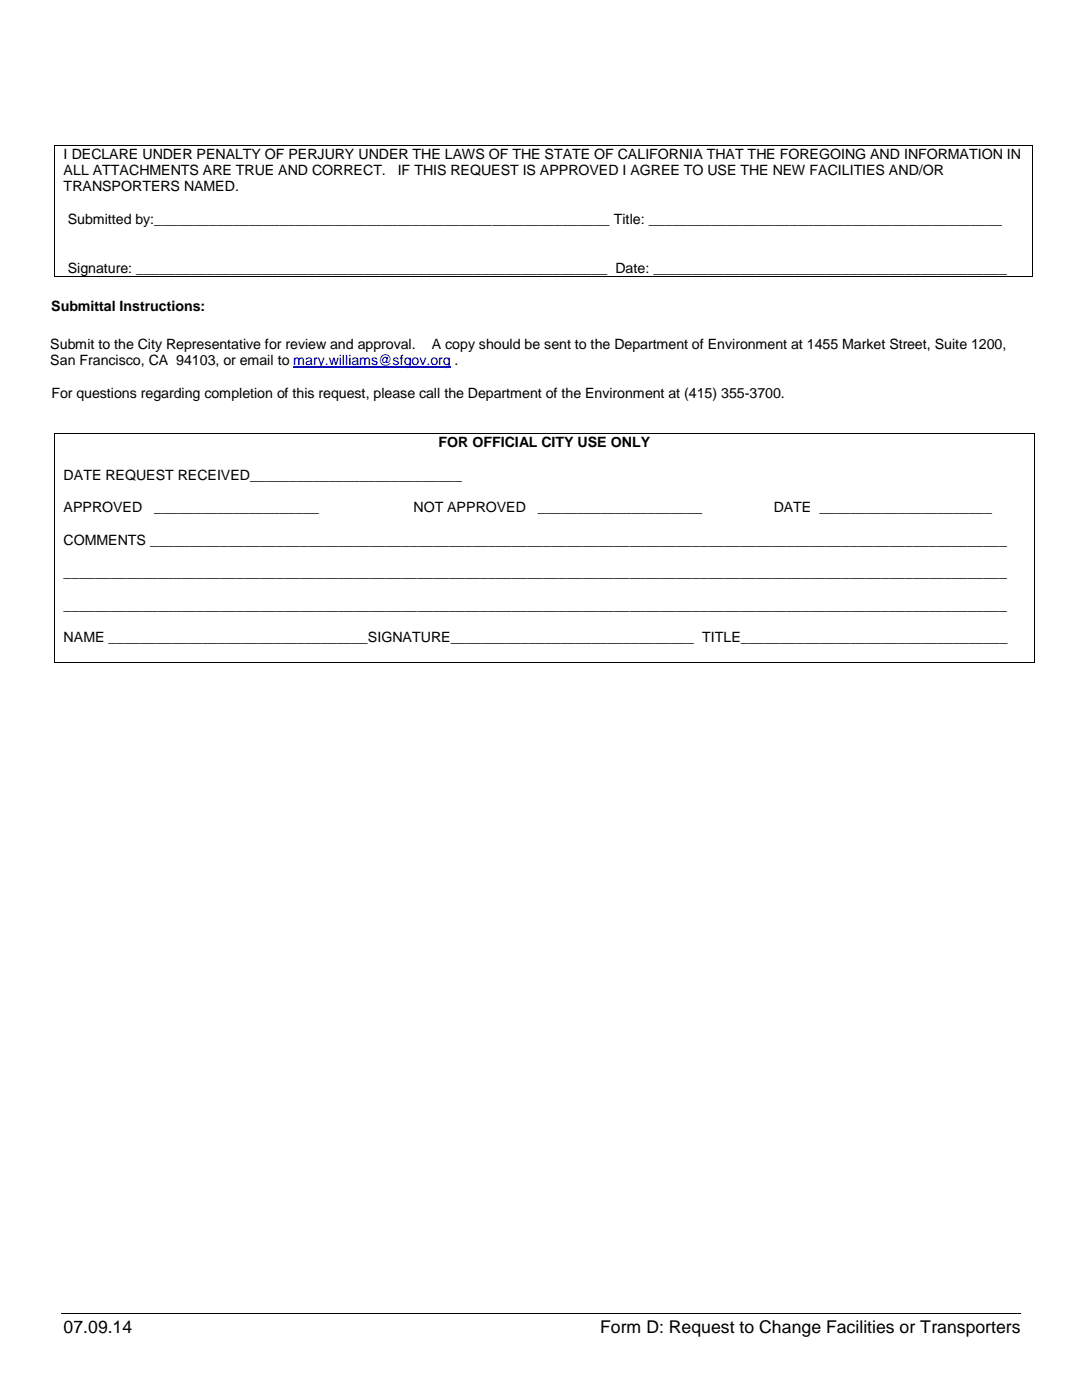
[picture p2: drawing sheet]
<svg xmlns="http://www.w3.org/2000/svg" width="216mm" height="279mm" viewBox="0 0 216 279" stroke-linecap="round" stroke-linejoin="round" font-family="sans-serif">
<defs><g id="words">
<g font-size="3.5">
<text x="12.7" y="265.9">07.09.14</text>
<text x="119.8" y="265.9">Form D: Request to Change Facilities or Transporters</text>
</g>
<g font-size="2.8">
<text x="12.7" y="31.7">I DECLARE UNDER PENALTY OF PERJURY UNDER THE LAWS OF THE STATE OF CALIFORNIA THAT THE FOREGOING AND INFORMATION IN</text>
<text x="12.7" y="34.9">ALL ATTACHMENTS ARE TRUE AND CORRECT.</text>
<text x="79.4" y="34.9">IF THIS REQUEST IS APPROVED I AGREE TO USE THE NEW FACILITIES AND/OR</text>
<text x="12.7" y="38.2">TRANSPORTERS NAMED.</text>
<text x="13.5" y="44.7">Submitted by:__________________________________________________________ Title: _____________________________________________</text>
<text x="13.5" y="54.4">Signature: ____________________________________________________________ Date: _____________________________________________</text>
<text x="10.2" y="62">Submittal Instructions:</text>
<text x="10" y="69.6">Submit to the City Representative for review and approval.</text>
<text x="86.1" y="69.6">A copy should be sent to the Department of Environment at 1455 Market Street, Suite 1200,</text>
<text x="10" y="72.9">San Francisco, CA 94103, or email to mary.williams@sfgov.org .</text>
<text x="10.2" y="79.3">For questions regarding completion of this request, please call the Department of the Environment at (415) 355-3700.</text>
<text x="87.5" y="89.2">FOR OFFICIAL CITY USE ONLY</text>
<text x="12.7" y="95.8">DATE REQUEST RECEIVED___________________________</text>
<text x="12.7" y="102.2">APPROVED</text>
<text x="30.8" y="102.2">_____________________</text>
<text x="82.5" y="102.2">NOT APPROVED</text>
<text x="107.3" y="102.2">_____________________</text>
<text x="154.4" y="102.2">DATE ______________________</text>
<text x="12.7" y="108.7">COMMENTS _____________________________________________________________________________________________________________</text>
<text x="12.7" y="115.2">________________________________________________________________________________________________________________________</text>
<text x="12.7" y="121.7">________________________________________________________________________________________________________________________</text>
<text x="12.7" y="128.2">NAME _________________________________SIGNATURE_______________________________ TITLE__________________________________</text>
</g>
</g></defs>
<path d="M10.8 29.1v26M10.9 29h195.1M206.1 29.1v26M10.9 55.2h195.1M10.8 86.7v45.4M10.9 86.6h195.4M206.4 86.7v45.4M10.9 132.2h195.4M12.2 262.2h191.5" fill="none" stroke="#000" stroke-width=".2"/>
<g fill="#000">
<path d="M10.7 28.9h.2v.2h-.2z" fill-rule="evenodd"/>
<path d="M10.7 28.9h.2v.2h-.2z" fill-rule="evenodd"/>
<path d="M206 28.9h.2v.2h-.2z" fill-rule="evenodd"/>
<path d="M206 28.9h.2v.2h-.2z" fill-rule="evenodd"/>
<path d="M10.7 55.1h.2v.1h-.2z" fill-rule="evenodd"/>
<path d="M10.7 55.1h.2v.1h-.2z" fill-rule="evenodd"/>
<path d="M206 55.1h.2v.1h-.2z" fill-rule="evenodd"/>
<path d="M206 55.1h.2v.1h-.2z" fill-rule="evenodd"/>
<path d="M10.7 86.5h.2v.2h-.2z" fill-rule="evenodd"/>
<path d="M10.7 86.5h.2v.2h-.2z" fill-rule="evenodd"/>
<path d="M206.3 86.5h.2v.2h-.2z" fill-rule="evenodd"/>
<path d="M206.3 86.5h.2v.2h-.2z" fill-rule="evenodd"/>
<path d="M10.7 132.1h.2v.2h-.2z" fill-rule="evenodd"/>
<path d="M10.7 132.1h.2v.2h-.2z" fill-rule="evenodd"/>
<path d="M206.3 132.1h.2v.2h-.2z" fill-rule="evenodd"/>
<path d="M206.3 132.1h.2v.2h-.2z" fill-rule="evenodd"/>
</g>
<path d="M58.5 73.3h31.5" fill="none" stroke="#00f" stroke-width=".21"/>
<use href="#words"/>
</svg>
